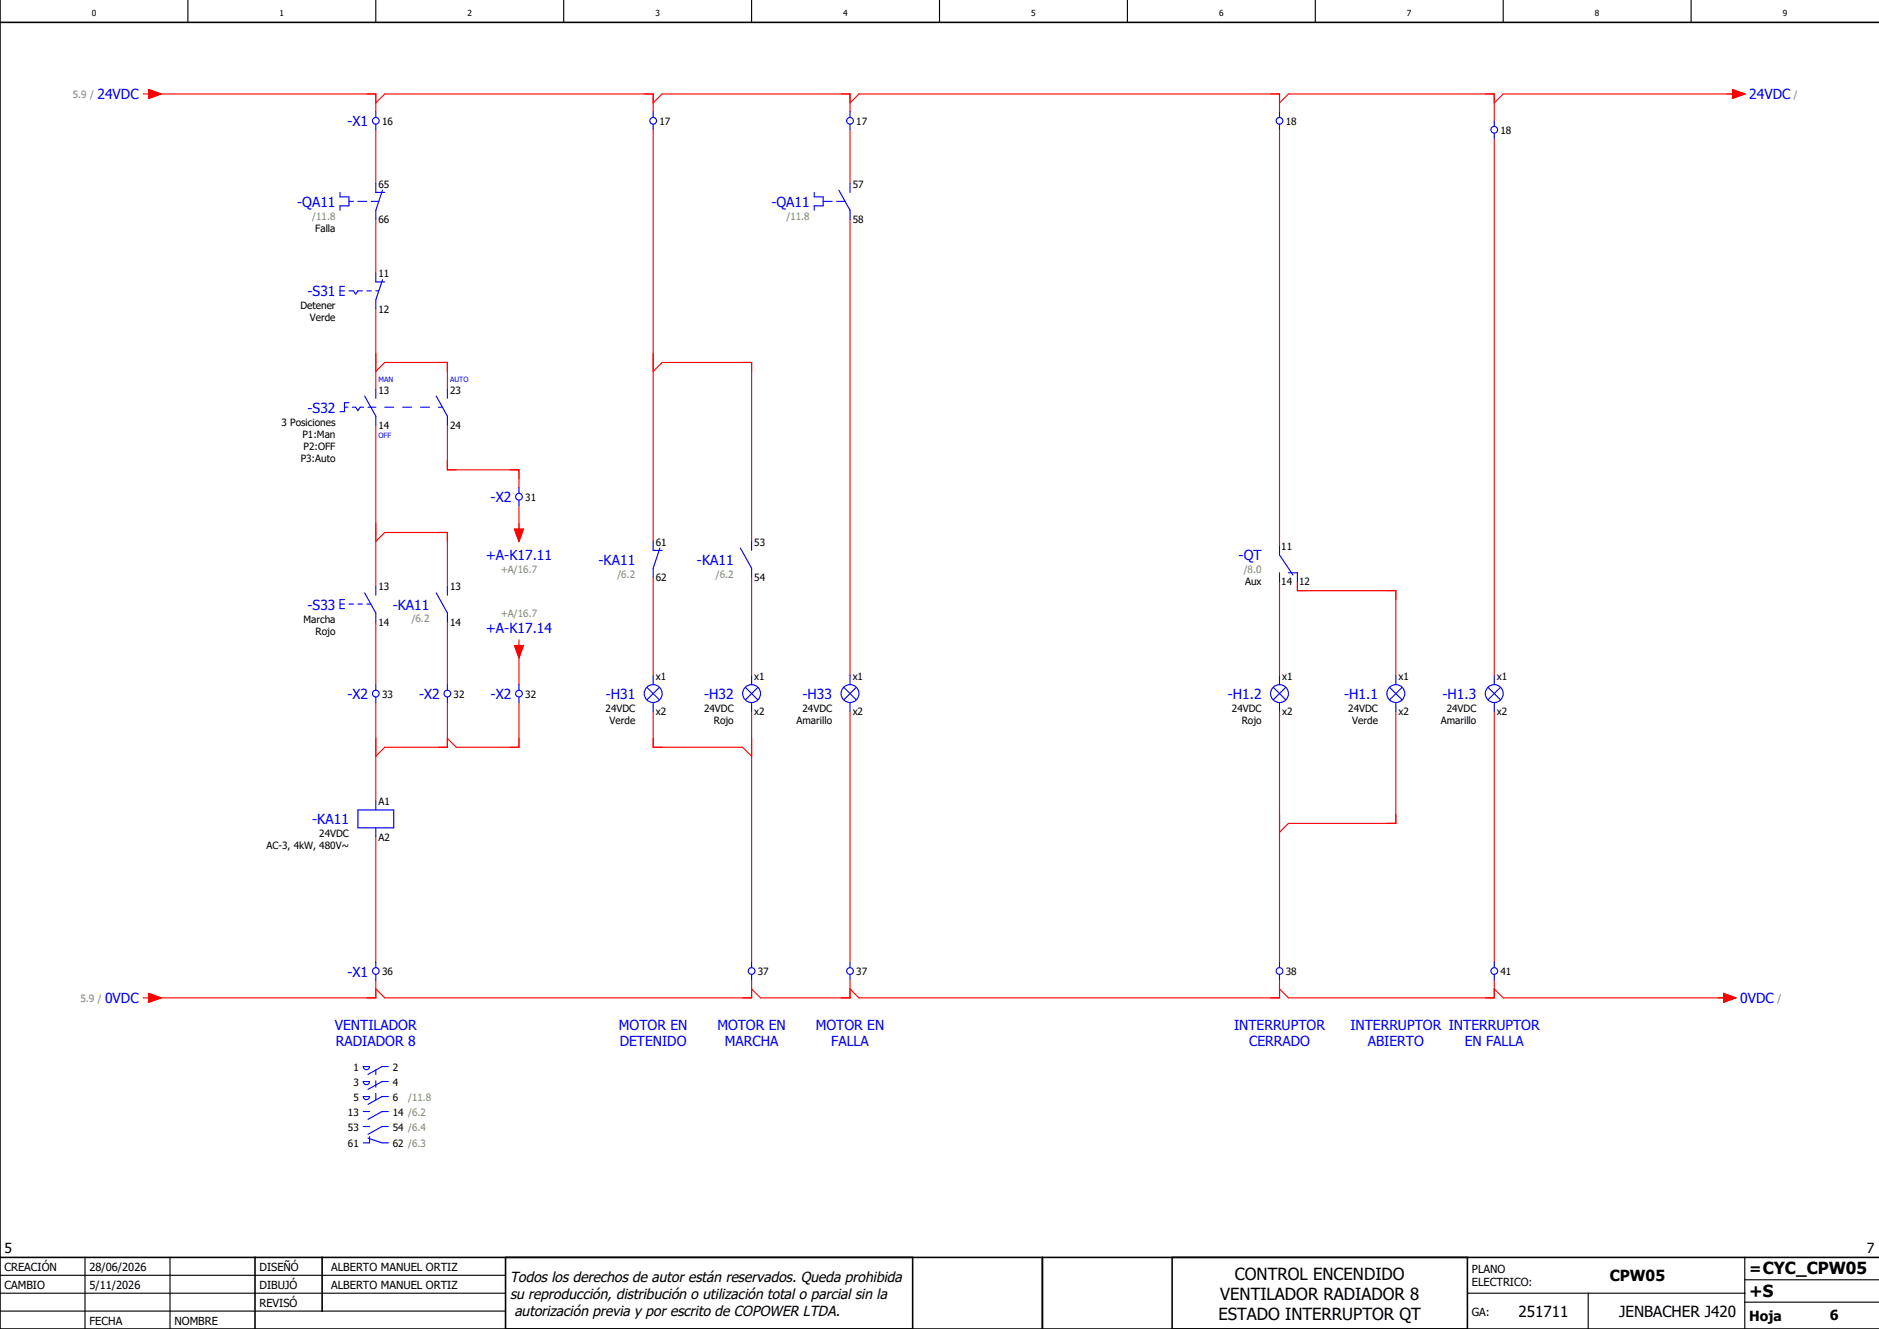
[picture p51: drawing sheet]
<svg xmlns="http://www.w3.org/2000/svg" width="420mm" height="297mm" viewBox="0 0 420 297" stroke-linecap="round" stroke-linejoin="round" font-family="sans-serif">
<defs><g id="words">
<g font-size="3.7">
<text x="276" y="286">CONTROL ENCENDIDO</text>
<text x="272.8" y="290.5">VENTILADOR RADIADOR 8</text>
<text x="391" y="289.8">+S</text>
<text x="272.4" y="295">ESTADO INTERRUPTOR QT</text>
</g>
<g font-size="3.4">
<text x="359.8" y="286.4">CPW05</text>
<text x="391" y="284.6">=CYC_CPW05</text>
<text x="339.4" y="294.4">251711</text>
<text x="361.9" y="294.4">JENBACHER J420</text>
</g>
<g font-size="3.2">
<text x="114" y="286.5">Todos los derechos de autor están reservados. Queda prohibida</text>
<text x="114" y="290.2">su reproducción, distribución o utilización total o parcial sin la</text>
<text x="115" y="294">autorización previa y por escrito de COPOWER LTDA.</text>
</g>
<g font-size="3.1" fill="#00f">
<text x="21.8" y="22.2">24VDC</text>
<text x="391" y="22.2">24VDC</text>
<text x="77.7" y="28.2">-X1</text>
<text x="66.4" y="46.2">-QA11</text>
<text x="172.4" y="46.2">-QA11</text>
<text x="68.8" y="66.2">-S31</text>
<text x="68.8" y="92.2">-S32</text>
<text x="109.7" y="112.2">-X2</text>
<text x="108.6" y="125.1">+A-K17.11</text>
<text x="276.9" y="125.2">-QT</text>
<text x="133.8" y="126.2">-KA11</text>
<text x="155.8" y="126.2">-KA11</text>
<text x="68.8" y="136.2">-S33</text>
<text x="87.8" y="136.2">-KA11</text>
<text x="108.6" y="141.4">+A-K17.14</text>
<text x="77.7" y="156.2">-X2</text>
<text x="93.7" y="156.2">-X2</text>
<text x="109.7" y="156.2">-X2</text>
<text x="135.4" y="156.2">-H31</text>
<text x="157.4" y="156.2">-H32</text>
<text x="179.4" y="156.2">-H33</text>
<text x="274.4" y="156.2">-H1.2</text>
<text x="300.4" y="156.2">-H1.1</text>
<text x="322.4" y="156.2">-H1.3</text>
<text x="69.8" y="184.2">-KA11</text>
<text x="77.7" y="218.2">-X1</text>
<text x="23.5" y="224.2">0VDC</text>
<text x="389" y="224.2">0VDC</text>
<text x="74.9" y="230.1">VENTILADOR</text>
<text x="75.1" y="233.9">RADIADOR 8</text>
<text x="138.3" y="230.1">MOTOR EN</text>
<text x="138.5" y="233.9">DETENIDO</text>
<text x="160.3" y="230.1">MOTOR EN</text>
<text x="162" y="233.9">MARCHA</text>
<text x="182.3" y="230.1">MOTOR EN</text>
<text x="185.8" y="233.9">FALLA</text>
<text x="275.8" y="230.1">INTERRUPTOR</text>
<text x="279.2" y="233.9">CERRADO</text>
<text x="301.8" y="230.1">INTERRUPTOR INTERRUPTOR</text>
<text x="305.7" y="233.9">ABIERTO</text>
<text x="327.4" y="233.9">EN FALLA</text>
</g>
<g font-size="3.1">
<text x="1" y="280">5</text>
<text x="417.3" y="280">7</text>
<text x="391" y="295.2">Hoja</text>
<text x="409" y="295">6</text>
</g>
<g font-size="2.5">
<text x="1" y="284">CREACIÓN</text>
<text x="20" y="284">28/06/2026</text>
<text x="58" y="284">DISEÑÓ</text>
<text x="74" y="284">ALBERTO MANUEL ORTIZ</text>
<text x="329" y="284.5">PLANO</text>
<text x="329" y="287.5">ELECTRICO:</text>
<text x="1" y="288">CAMBIO</text>
<text x="20" y="288">5/11/2026</text>
<text x="58" y="292">REVISÓ</text>
<text x="58" y="288">DIBUJÓ</text>
<text x="74" y="288">ALBERTO MANUEL ORTIZ</text>
<text x="329" y="294">GA:</text>
<text x="20" y="296">FECHA</text>
<text x="39" y="296">NOMBRE</text>
</g>
<g font-size="2.2" fill="#7ca552">
<text x="16.3" y="21.9">5.9 /</text>
<text x="401" y="21.9">/</text>
<text x="69.8" y="49.1">/11.8</text>
<text x="175.8" y="49.1">/11.8</text>
<text x="111.9" y="128">+A/16.7</text>
<text x="138" y="129.1">/6.2</text>
<text x="160" y="129.1">/6.2</text>
<text x="278" y="128.1">/8.0</text>
<text x="111.9" y="137.8">+A/16.7</text>
<text x="92" y="139.1">/6.2</text>
<text x="18" y="223.9">5.9 /</text>
<text x="397.3" y="223.9">/</text>
<text x="91.2" y="245.9">/11.8</text>
</g>
<g font-size="2.2">
<text x="85.4" y="27.9">16</text>
<text x="147.4" y="27.9">17</text>
<text x="191.4" y="27.9">17</text>
<text x="287.4" y="27.9">18</text>
<text x="335.4" y="29.9">18</text>
<text x="84.6" y="41.9">65</text>
<text x="190.6" y="41.9">57</text>
<text x="70.5" y="51.8">Falla</text>
<text x="84.6" y="49.8">66</text>
<text x="190.6" y="49.8">58</text>
<text x="84.6" y="61.9">11</text>
<text x="67.2" y="69.1">Detener</text>
<text x="69.3" y="71.8">Verde</text>
<text x="84.6" y="69.8">12</text>
<text x="84.6" y="87.9">13</text>
<text x="100.6" y="87.9">23</text>
<text x="62.9" y="95.1">3 Posiciones</text>
<text x="84.6" y="95.8">14</text>
<text x="100.6" y="95.8">24</text>
<text x="67.6" y="97.8">P1:Man</text>
<text x="67.8" y="100.5">P2:OFF</text>
<text x="67.2" y="103.2">P3:Auto</text>
<text x="117.4" y="111.9">31</text>
<text x="146.6" y="121.9">61</text>
<text x="168.6" y="121.9">53</text>
<text x="286.4" y="122.9">11</text>
<text x="84.6" y="131.9">13</text>
<text x="100.6" y="131.9">13</text>
<text x="146.6" y="129.8">62</text>
<text x="168.6" y="129.8">54</text>
<text x="278.3" y="130.8">Aux</text>
<text x="286.4" y="130.8">14</text>
<text x="290.4" y="130.8">12</text>
<text x="67.8" y="139.1">Marcha</text>
<text x="70.6" y="141.8">Rojo</text>
<text x="84.6" y="139.8">14</text>
<text x="100.6" y="139.8">14</text>
<text x="85.4" y="155.9">33</text>
<text x="101.4" y="155.9">32</text>
<text x="117.4" y="155.9">32</text>
<text x="146.6" y="151.9">x1</text>
<text x="168.6" y="151.9">x1</text>
<text x="190.6" y="151.9">x1</text>
<text x="286.6" y="151.9">x1</text>
<text x="312.6" y="151.9">x1</text>
<text x="334.6" y="151.9">x1</text>
<text x="135.4" y="159.1">24VDC</text>
<text x="136.3" y="161.8">Verde</text>
<text x="146.6" y="159.8">x2</text>
<text x="157.4" y="159.1">24VDC</text>
<text x="159.6" y="161.8">Rojo</text>
<text x="168.6" y="159.8">x2</text>
<text x="178.1" y="161.8">Amarillo</text>
<text x="179.4" y="159.1">24VDC</text>
<text x="190.6" y="159.8">x2</text>
<text x="275.4" y="159.1">24VDC</text>
<text x="277.6" y="161.8">Rojo</text>
<text x="286.6" y="159.8">x2</text>
<text x="301.4" y="159.1">24VDC</text>
<text x="302.3" y="161.8">Verde</text>
<text x="312.6" y="159.8">x2</text>
<text x="322.1" y="161.8">Amarillo</text>
<text x="323.4" y="159.1">24VDC</text>
<text x="334.6" y="159.8">x2</text>
<text x="84.6" y="179.9">A1</text>
<text x="59.6" y="189.8">AC-3, 4kW, 480V~</text>
<text x="71.4" y="187.1">24VDC</text>
<text x="84.6" y="187.8">A2</text>
<text x="85.4" y="217.9">36</text>
<text x="169.4" y="217.9">37</text>
<text x="191.4" y="217.9">37</text>
<text x="287.4" y="217.9">38</text>
<text x="335.4" y="217.9">41</text>
<text x="79" y="239.2">1</text>
<text x="87.8" y="239.2">2</text>
<text x="79" y="242.6">3</text>
<text x="79" y="245.9">5</text>
<text x="87.8" y="242.6">4</text>
<text x="87.8" y="245.9">6</text>
<text x="77.8" y="249.3">13</text>
<text x="87.8" y="249.3">14 /6.2</text>
<text x="77.8" y="252.6">53</text>
<text x="77.8" y="256.3">61</text>
<text x="87.8" y="252.6">54 /6.4</text>
<text x="87.8" y="256.3">62 /6.3</text>
</g>
<g font-size="1.9">
<text x="20.5" y="3.6">0</text>
<text x="62.5" y="3.6">1</text>
<text x="104.5" y="3.6">2</text>
<text x="146.5" y="3.6">3</text>
<text x="188.5" y="3.6">4</text>
<text x="230.5" y="3.6">5</text>
<text x="272.5" y="3.6">6</text>
<text x="314.5" y="3.6">7</text>
<text x="356.5" y="3.6">8</text>
<text x="398.5" y="3.6">9</text>
</g>
<g font-size="1.6" fill="#00f">
<text x="84.6" y="85.4">MAN</text>
<text x="100.6" y="85.4">AUTO</text>
<text x="84.6" y="97.9">OFF</text>
</g>
</g></defs>
<g fill="none" stroke="#000" stroke-width=".25">
<path d="M42 0v5M84 0v5M126 0v5M168 0v5M210 0v5M252 0v5M294 0v5M336 0v5M378 0v5M0 285h113M0 293h113M0 289h113"/>
<path d="M19 281v16M38 281v16M328 289h62M355 289v8M390 291h30M390 281v16M390 286h30"/>
</g>
<path d="M0 5h420M0 0v297h420M0 281h420M57 281v16M72 281v12M113 281v16M204 281v16M233 281v16M262 281v16M328 281v16" fill="none" stroke="#000" stroke-width=".35"/>
<g fill="none" stroke="#f00" stroke-width=".25">
<path d="M32 21h1.3M33.3 20l2.7 1-2.7 1zM34 21h50v4M84 29v12M84 23l2-2h60v4M146 23l2-2h42v4M146 29v92M190 23l2-2h94v4M190 29v12M286 23l2-2h46v6M286 29v93M334 31v120"/>
<path d="M387.3 20l2.7 1-2.7 1zM388 21h-52l-2 2M84 49v12M190 49v102M84 69v18M84 95v36M84 83l2-2h14v6M100 95v10h16v4M146 83l2-2h20v40M115 118.3h2l-1 2.7zM116 113v6M84 139v14"/>
<path d="M84 121l2-2h14v12M100 139v14M146 129v22M168 129v22M286 130v21M290 130v2h22v19M84 157v22M100 157v10h-14l-2 2M115 144.3h2l-1 2.7zM116 157v10h-14l-2-2M116 143v1.3M116 146v7"/>
<path d="M146 159v8h20l2 2M168 159v56M190 159v56M286 159v56M312 159v25h-24l-2 2M334 159v56M84 187v28M84 219v4h-50M168 219v4h-82l-2-2M190 219v4h-20l-2-2M286 219v4h-94l-2-2M334 219v4h-46l-2-2"/>
<path d="M32 223h1.3M33.3 222l2.7 1-2.7 1zM334 221l2 2h50M385.3 222l2.7 1-2.7 1z"/>
</g>
<g fill="none" stroke="#00f" stroke-width=".25">
<path d="M84 25v1.3M84 27.8v1.2M146 25v1.3M146 27.8v1.2M190 25v1.3M190 27.8v1.2M286 25v1.3M286 27.8v1.2M334 27v1.3M334 29.8v1.2M76 43v1h2v2h-2v1M78 45h1"/>
<path d="M80 45h2M83 45h1.7M84 41v2h2M85.5 42.5l-1.5 4.5v2M182 43v1h2v2h-2v1M184 45h2M187 45h1.9M187.5 42.5l2.5 4.5v2M190 41v2M76 65h1M77 64h-1v2h1M78 65h1l.5 .8 .5-.8h1"/>
<path d="M82 65h1M84 61v2h2M84 65h.7M85.5 62.5l-1.5 4.5v2M77 91h.8M78 90h-1v2h-1M78.7 91h.8l.5 .8 .5-.8h.8M81.5 88.5l2.5 4.5v2M82.3 91h1.7M84 87v2M86 91h2M90 91h2"/>
<path d="M94 91h2M97.5 88.5l2.5 4.5v2M98 91h.9M100 87v2M116 109v1.3M116 111.8v1.2M76 135h1M77 134h-1v2h1M78 135h1M80 135h1M81.5 132.5l2.5 4.5v2M82 135h.9"/>
<path d="M84 131v2M97.5 132.5l2.5 4.5v2M100 131v2M146 121v2h2M147.5 122.5l-1.5 4.5v2M165.5 122.5l2.5 4.5v2M168 121v2M286 122v2l3 4.5M286 128v2M288 128h2v2M84 153v1.2M84 155.7v1.3"/>
<path d="M100 153v1.2M100 155.7v1.3M116 153v1.2M116 155.7v1.3M144.6 153.6l2.8 2.8M146 151v2M146 157v2M147.4 153.6l-2.8 2.8M166.6 153.6l2.8 2.8M168 151v2M168 157v2M169.4 153.6l-2.8 2.8"/>
<path d="M188.6 153.6l2.8 2.8M190 151v2M190 157v2M191.4 153.6l-2.8 2.8M284.6 153.6l2.8 2.8M286 151v2M286 157v2M287.4 153.6l-2.8 2.8M310.6 153.6l2.8 2.8M312 151v2M312 157v2M313.4 153.6l-2.8 2.8"/>
<path d="M332.6 153.6l2.8 2.8M334 151v2M334 157v2M335.4 153.6l-2.8 2.8M84 179v2M80 181h8v4h-8zM84 185v2M84 215v1.2M84 217.7v1.3M168 215v1.2M168 217.7v1.3M190 215v1.2"/>
<path d="M190 217.7v1.3M286 215v1.2M286 217.7v1.3M334 215v1.2M334 217.7v1.3M81.2 238.4h1.4a.7 .7 0 0 1-.7 .6 .7 .7 0 0 1-.7-.6zM84 239.1v1M86.8 238.3h-1.4l-3.1 1.8M81.2 241.7h1.4a.7 .7 0 0 1-.7 .7 .7 .7 0 0 1-.7-.7zM81.2 248.4h1.4M81.2 251.8h1.4M81.2 245.1h1.4a.7 .7 0 0 1-.7 .7 .7 .7 0 0 1-.7-.7z"/>
<path d="M82.3 254.4l3.1 1h1.4M82.6 254v1.4h-1.4M84 241.6v1.3M84 244.4v1.3M86.8 241.7h-1.4l-3.1 1.8M86.8 248.4h-1.4l-3.1 1.8M86.8 251.7h-1.4l-3.1 1.8M86.8 245.1h-1.4l-3.1 1.7"/>
<circle cx="84" cy="27" r=".75"/>
<circle cx="146" cy="27" r=".75"/>
<circle cx="190" cy="27" r=".75"/>
<circle cx="286" cy="27" r=".75"/>
<circle cx="334" cy="29" r=".75"/>
<circle cx="116" cy="111" r=".75"/>
<circle cx="84" cy="155" r=".75"/>
<circle cx="100" cy="155" r=".75"/>
<circle cx="116" cy="155" r=".75"/>
<circle cx="146" cy="155" r="2"/>
<circle cx="168" cy="155" r="2"/>
<circle cx="190" cy="155" r="2"/>
<circle cx="286" cy="155" r="2"/>
<circle cx="312" cy="155" r="2"/>
<circle cx="334" cy="155" r="2"/>
<circle cx="84" cy="217" r=".75"/>
<circle cx="168" cy="217" r=".75"/>
<circle cx="190" cy="217" r=".75"/>
<circle cx="286" cy="217" r=".75"/>
<circle cx="334" cy="217" r=".75"/>
</g>
<g fill="#f00" stroke="#f00" stroke-width=".22">
<path d="M33.3 20l2.7 1-2.7 1z"/>
<path d="M33.3 222l2.7 1-2.7 1z"/>
<path d="M387.3 20l2.7 1-2.7 1z"/>
<path d="M385.3 222l2.7 1-2.7 1z"/>
<path d="M115 144.3h2l-1 2.7z"/>
<path d="M115 118.3h2l-1 2.7z"/>
</g>
<use href="#words"/>
</svg>
